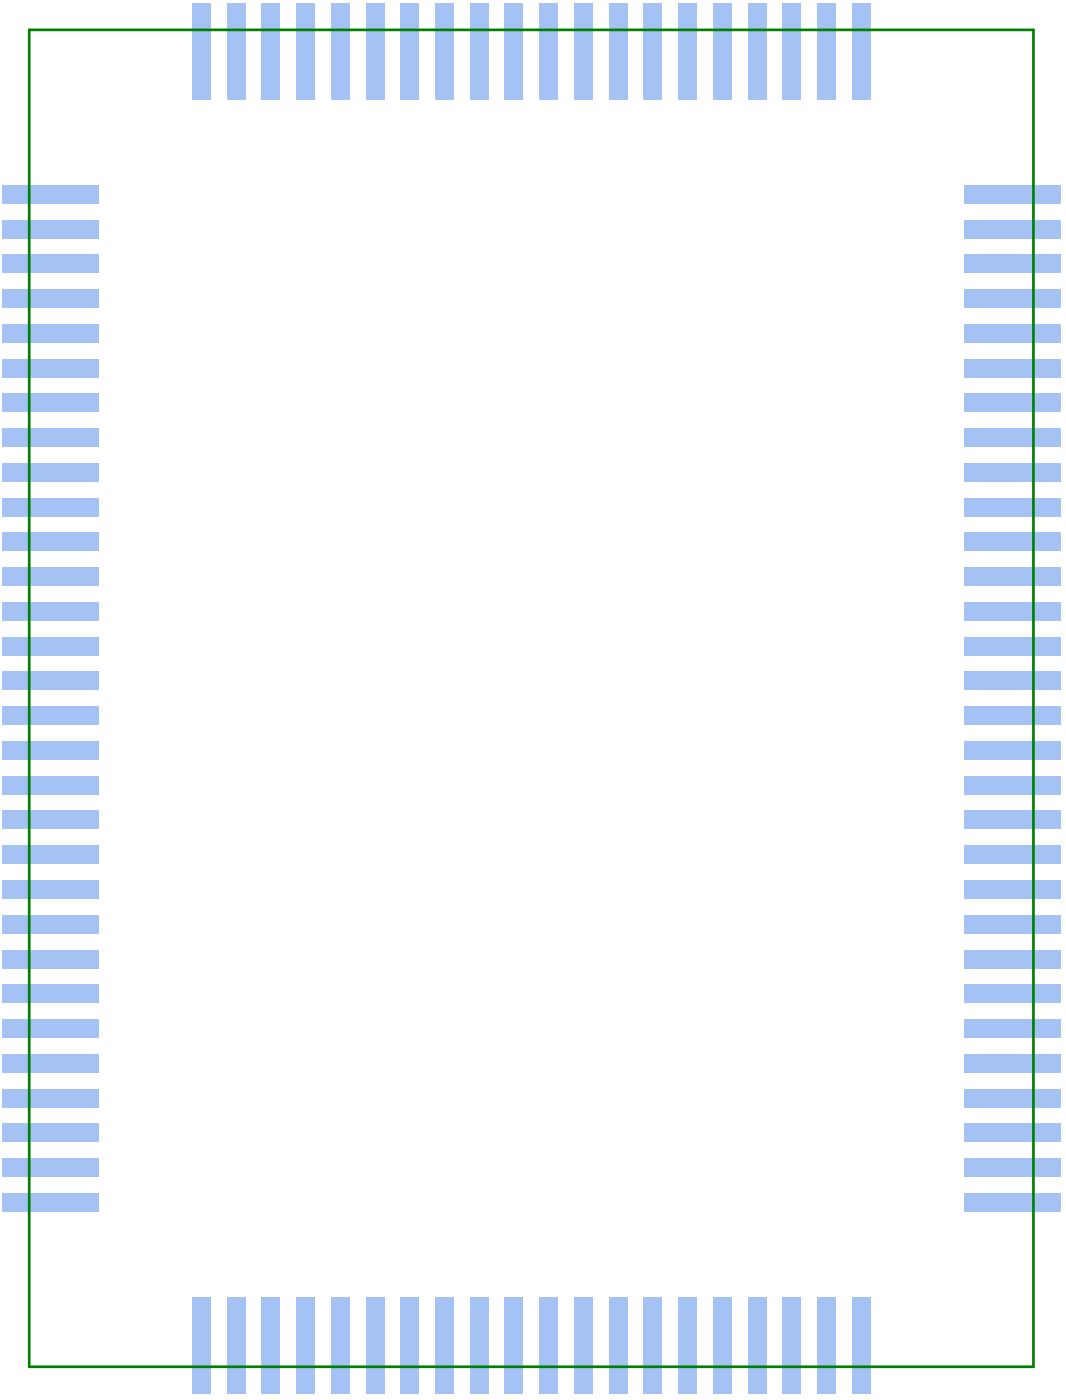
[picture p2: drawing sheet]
<svg xmlns="http://www.w3.org/2000/svg" width="66mm" height="87mm" viewBox="0 0 66 87" stroke-linecap="round" stroke-linejoin="round" font-family="sans-serif">
<g fill="#a4c2f4">
<path d="M60 13.7h6v1.1h-6z" fill-rule="evenodd"/>
<path d="M60 11.5h6v1.2h-6z" fill-rule="evenodd"/>
<path d="M60 15.8h6v1.2h-6z" fill-rule="evenodd"/>
<path d="M60 20.2h6v1.1h-6z" fill-rule="evenodd"/>
<path d="M60 18h6v1.2h-6z" fill-rule="evenodd"/>
<path d="M60 24.5h6v1.2h-6z" fill-rule="evenodd"/>
<path d="M60 22.3h6v1.2h-6z" fill-rule="evenodd"/>
<path d="M60 28.8h6v1.2h-6z" fill-rule="evenodd"/>
<path d="M60 26.7h6v1.1h-6z" fill-rule="evenodd"/>
<path d="M60 33.1h6v1.2h-6z" fill-rule="evenodd"/>
<path d="M60 31h6v1.1h-6z" fill-rule="evenodd"/>
<path d="M60 37.5h6v1.1h-6z" fill-rule="evenodd"/>
<path d="M60 35.3h6v1.2h-6z" fill-rule="evenodd"/>
<path d="M60 41.8h6v1.2h-6z" fill-rule="evenodd"/>
<path d="M60 39.6h6v1.2h-6z" fill-rule="evenodd"/>
<path d="M60 69.9h6v1.2h-6z" fill-rule="evenodd"/>
<path d="M60 72.1h6v1.2h-6z" fill-rule="evenodd"/>
<path d="M60 65.6h6v1.2h-6z" fill-rule="evenodd"/>
<path d="M60 67.8h6v1.1h-6z" fill-rule="evenodd"/>
<path d="M60 61.3h6v1.1h-6z" fill-rule="evenodd"/>
<path d="M60 63.4h6v1.2h-6z" fill-rule="evenodd"/>
<path d="M60 56.9h6v1.2h-6z" fill-rule="evenodd"/>
<path d="M60 59.1h6v1.2h-6z" fill-rule="evenodd"/>
<path d="M60 52.6h6v1.2h-6z" fill-rule="evenodd"/>
<path d="M60 54.8h6v1.1h-6z" fill-rule="evenodd"/>
<path d="M60 48.3h6v1.2h-6z" fill-rule="evenodd"/>
<path d="M60 50.5h6v1.1h-6z" fill-rule="evenodd"/>
<path d="M60 46.1h6v1.2h-6z" fill-rule="evenodd"/>
<path d="M60 44h6v1.1h-6z" fill-rule="evenodd"/>
<path d="M60 74.3h6v1.1h-6z" fill-rule="evenodd"/>
<path d="M20.6 80.7h1.2v6h-1.2z" fill-rule="evenodd"/>
<path d="M18.4 80.7h1.2v6h-1.2z" fill-rule="evenodd"/>
<path d="M14.1 80.7h1.2v6h-1.2z" fill-rule="evenodd"/>
<path d="M16.3 80.7h1.1v6h-1.1z" fill-rule="evenodd"/>
<path d="M12 80.7h1.1v6h-1.1z" fill-rule="evenodd"/>
<path d="M24.9 80.7h1.2v6h-1.2z" fill-rule="evenodd"/>
<path d="M22.8 80.7h1.1v6h-1.1z" fill-rule="evenodd"/>
<path d="M29.2 80.7h1.2v6h-1.2z" fill-rule="evenodd"/>
<path d="M27.1 80.7h1.1v6h-1.1z" fill-rule="evenodd"/>
<path d="M33.6 80.7h1.1v6h-1.1z" fill-rule="evenodd"/>
<path d="M31.4 80.7h1.2v6h-1.2z" fill-rule="evenodd"/>
<path d="M37.9 80.7h1.1v6h-1.1z" fill-rule="evenodd"/>
<path d="M35.7 80.7h1.2v6h-1.2z" fill-rule="evenodd"/>
<path d="M42.2 80.7h1.2v6h-1.2z" fill-rule="evenodd"/>
<path d="M40 80.7h1.2v6h-1.2z" fill-rule="evenodd"/>
<path d="M46.5 80.7h1.2v6h-1.2z" fill-rule="evenodd"/>
<path d="M44.4 80.7h1.1v6h-1.1z" fill-rule="evenodd"/>
<path d="M48.7 80.7h1.1v6h-1.1z" fill-rule="evenodd"/>
<path d="M53 80.7h1.2v6h-1.2z" fill-rule="evenodd"/>
<path d="M50.8 80.7h1.2v6h-1.2z" fill-rule="evenodd"/>
<path d="M14.1 .2h1.2v6h-1.2z" fill-rule="evenodd"/>
<path d="M12 .2h1.1v6h-1.1z" fill-rule="evenodd"/>
<path d="M16.3 .2h1.1v6h-1.1z" fill-rule="evenodd"/>
<path d="M20.6 .2h1.2v6h-1.2z" fill-rule="evenodd"/>
<path d="M18.4 .2h1.2v6h-1.2z" fill-rule="evenodd"/>
<path d="M24.9 .2h1.2v6h-1.2z" fill-rule="evenodd"/>
<path d="M22.8 .2h1.1v6h-1.1z" fill-rule="evenodd"/>
<path d="M29.2 .2h1.2v6h-1.2z" fill-rule="evenodd"/>
<path d="M27.1 .2h1.1v6h-1.1z" fill-rule="evenodd"/>
<path d="M33.6 .2h1.1v6h-1.1z" fill-rule="evenodd"/>
<path d="M31.4 .2h1.2v6h-1.2z" fill-rule="evenodd"/>
<path d="M37.9 .2h1.1v6h-1.1z" fill-rule="evenodd"/>
<path d="M35.7 .2h1.2v6h-1.2z" fill-rule="evenodd"/>
<path d="M42.2 .2h1.2v6h-1.2z" fill-rule="evenodd"/>
<path d="M40 .2h1.2v6h-1.2z" fill-rule="evenodd"/>
<path d="M53 .2h1.2v6h-1.2z" fill-rule="evenodd"/>
<path d="M48.7 .2h1.1v6h-1.1z" fill-rule="evenodd"/>
<path d="M50.8 .2h1.2v6h-1.2z" fill-rule="evenodd"/>
<path d="M46.5 .2h1.2v6h-1.2z" fill-rule="evenodd"/>
<path d="M44.4 .2h1.1v6h-1.1z" fill-rule="evenodd"/>
<path d="M.2 11.5h5.9v1.2h-5.9z" fill-rule="evenodd"/>
<path d="M.2 41.8h5.9v1.2h-5.9z" fill-rule="evenodd"/>
<path d="M.2 39.6h5.9v1.2h-5.9z" fill-rule="evenodd"/>
<path d="M.2 35.3h5.9v1.2h-5.9z" fill-rule="evenodd"/>
<path d="M.2 37.5h5.9v1.1h-5.9z" fill-rule="evenodd"/>
<path d="M.2 31h5.9v1.1h-5.9z" fill-rule="evenodd"/>
<path d="M.2 33.1h5.9v1.2h-5.9z" fill-rule="evenodd"/>
<path d="M.2 26.7h5.9v1.1h-5.9z" fill-rule="evenodd"/>
<path d="M.2 28.8h5.9v1.2h-5.9z" fill-rule="evenodd"/>
<path d="M.2 22.3h5.9v1.2h-5.9z" fill-rule="evenodd"/>
<path d="M.2 24.5h5.9v1.2h-5.9z" fill-rule="evenodd"/>
<path d="M.2 18h5.9v1.2h-5.9z" fill-rule="evenodd"/>
<path d="M.2 20.2h5.9v1.1h-5.9z" fill-rule="evenodd"/>
<path d="M.2 13.7h5.9v1.1h-5.9z" fill-rule="evenodd"/>
<path d="M.2 15.8h5.9v1.2h-5.9z" fill-rule="evenodd"/>
<path d="M.2 46.1h5.9v1.2h-5.9z" fill-rule="evenodd"/>
<path d="M.2 44h5.9v1.1h-5.9z" fill-rule="evenodd"/>
<path d="M.2 50.5h5.9v1.1h-5.9z" fill-rule="evenodd"/>
<path d="M.2 48.3h5.9v1.2h-5.9z" fill-rule="evenodd"/>
<path d="M.2 54.8h5.9v1.1h-5.9z" fill-rule="evenodd"/>
<path d="M.2 52.6h5.9v1.2h-5.9z" fill-rule="evenodd"/>
<path d="M.2 59.1h5.9v1.2h-5.9z" fill-rule="evenodd"/>
<path d="M.2 56.9h5.9v1.2h-5.9z" fill-rule="evenodd"/>
<path d="M.2 63.4h5.9v1.2h-5.9z" fill-rule="evenodd"/>
<path d="M.2 61.3h5.9v1.1h-5.9z" fill-rule="evenodd"/>
<path d="M.2 67.8h5.9v1.1h-5.9z" fill-rule="evenodd"/>
<path d="M.2 65.6h5.9v1.2h-5.9z" fill-rule="evenodd"/>
<path d="M.2 69.9h5.9v1.2h-5.9z" fill-rule="evenodd"/>
<path d="M.2 74.3h5.9v1.1h-5.9z" fill-rule="evenodd"/>
<path d="M.2 72.1h5.9v1.2h-5.9z" fill-rule="evenodd"/>
</g>
<path d="M1.8 1.9h62.5v83.2h-62.5z" fill="none" stroke="#008000" stroke-width=".17"/>
</svg>
